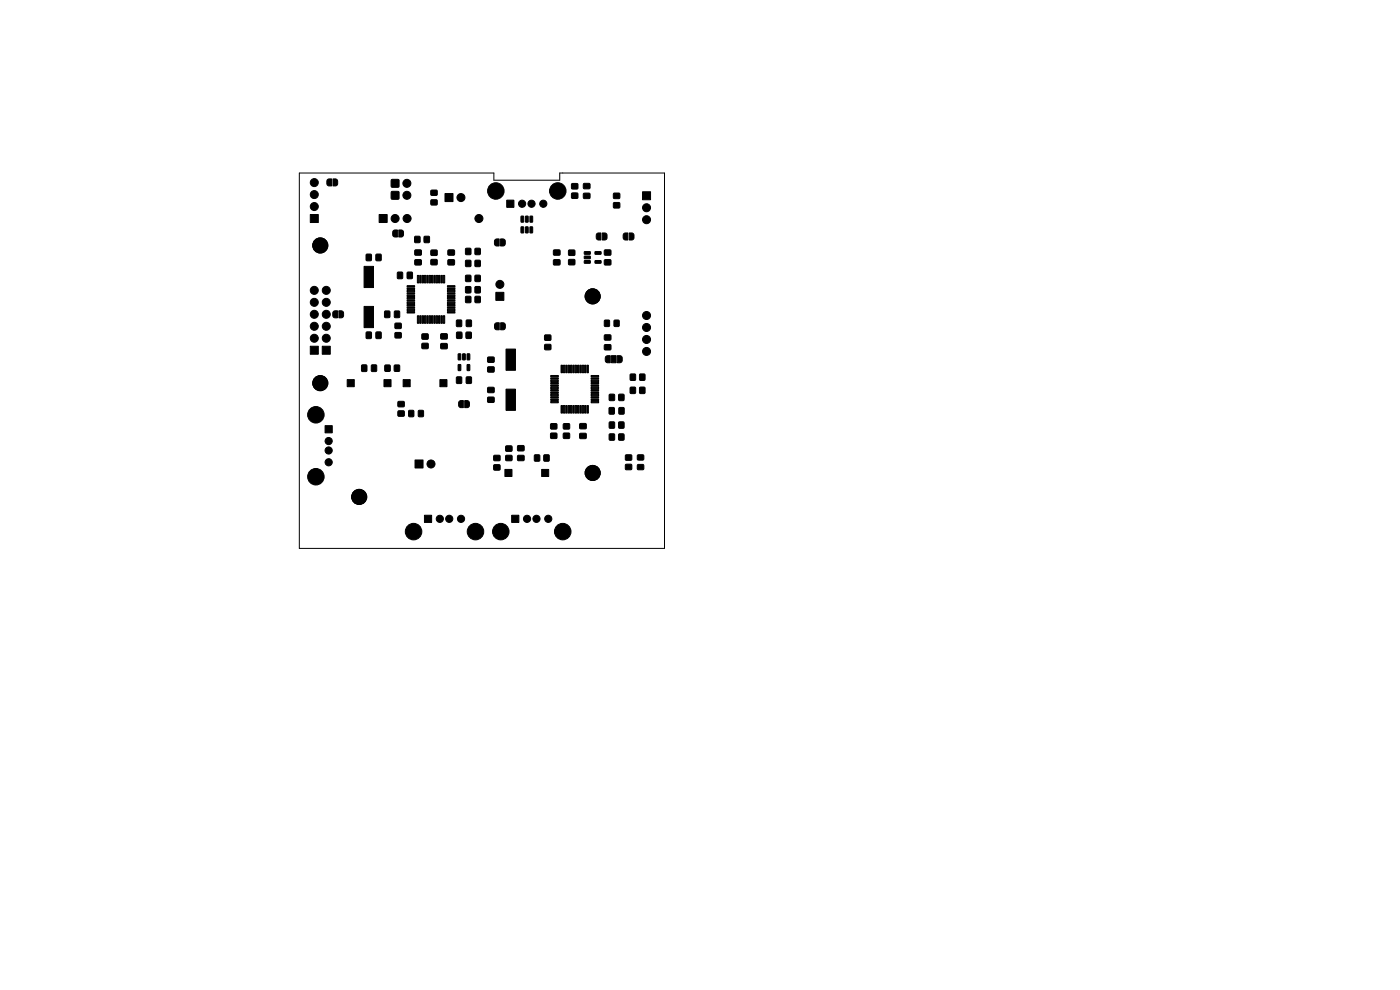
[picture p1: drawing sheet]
<svg xmlns="http://www.w3.org/2000/svg" width="297mm" height="210mm" viewBox="0 0 297 210" stroke-linecap="round" stroke-linejoin="round" font-family="sans-serif">
<g fill="#000" stroke="#000" stroke-width=".21">
<path d="M69.5 38.1l.8-.2v1.5h-.5l-.4-.2-.1-.8zM70.6 37.9l.6 .1 .4 .2v.9l-.3 .3h-.7zM83 38.1h1.6v1.6h-1.6zM65.8 45.5h1.7v1.7h-1.7zM77.7 54h1v1.3h-1zM79.8 54h1v1.3h-1zM80.4 45.5h1.7v1.7h-1.7zM83 40.7h1.6v1.5h-1.6zM83.5 48.9l.8-.1v1.5h-.6l-.3-.2-.1-.8zM84.3 57.8h1.1v1.3h-1.1zM84.6 48.8h.6l.3 .2 .1 .9-.3 .3-.7 .1zM86.4 57.8h1v1.3h-1z"/>
<path d="M88 50.2h1.1v1.2h-1.1zM88 53.1h1.3v1h-1.3zM88 55.1h1.3v1.1h-1.3zM90 50.2h1.1v1.2h-1.1zM91.4 55.1h1.3v1h-1.3zM91.4 53.1h1.3v1h-1.3zM91.4 40.4h1.3v1h-1.3zM91.4 42.4h1.3v1h-1.3zM94.4 41.1h1.7v1.7h-1.7zM95.1 53.1h1.3v1h-1.3zM95.1 55.1h1.3v1.1h-1.3zM98.8 58.4h1.1v1.3h-1.1z"/>
<path d="M98.8 52.7h1.1v1.3h-1.1zM98.8 55.3h1.1v1.2h-1.1zM100.8 58.4h1.1v1.3h-1.1zM100.8 52.7h1.1v1.3h-1.1zM100.8 55.3h1.1v1.2h-1.1zM105.1 50.8l.8-.1v1.5h-.6l-.3-.2-.1-.8zM106.2 50.7h.6l.3 .2 .1 .9-.3 .3-.7 .1zM107.5 42.5h1.5v1.5h-1.5zM110.6 45.9h.5l-.1 1.2h-.5zM110.6 48.1l.5 .1-.1 1.2-.5-.1zM111.5 45.9h.5v1.2h-.5zM111.5 48.1l.5 .1v1.2l-.5-.1z"/>
<path d="M112.5 45.9h.5l-.1 1.2h-.5zM112.5 48.1l.5 .1-.1 1.2-.5-.1zM117.5 55.1h1.3v1.1h-1.3zM117.5 53.1h1.3v1h-1.3zM121.3 41h1.2v1h-1.2zM121.3 39h1.2v1h-1.2zM120.7 53.1h1.2v1h-1.2zM120.7 55.1h1.2v1h-1.2zM124 53.4h1.2v.5h-1.2zM124 54.4l1.2-.1v.5l-1.2 .1zM124 55.3h1.2v.5h-1.2zM123.8 41h1.3v1.1h-1.3z"/>
<path d="M123.8 39h1.3v1h-1.3zM126.2 55.3h1.2l.1 .5h-1.2zM126.2 53.4h1.2l.1 .5h-1.2zM126.7 49.5l.8-.1v1.5h-.6l-.3-.2-.1-.8zM127.8 49.4h.6l.3 .2 .1 1-.3 .3h-.7zM128.3 55.1h1.3v1.1h-1.3zM128.3 53.1h1.3v1h-1.3zM130.2 41h1.2v1.1h-1.2zM130.2 43h1.2v1.1h-1.2zM132.4 49.5l.8-.1v1.5h-.6l-.3-.2-.1-.8zM133.5 49.4h.6l.3 .2 .1 1-.3 .3h-.7zM136.3 40.7h1.7v1.7h-1.7z"/>
<path d="M65.8 73.4h1.7v1.7h-1.7zM68.4 73.4h1.7v1.7h-1.7zM70.8 66l.8-.1v1.5h-.6l-.3-.2-.1-.8zM71.9 65.9h.6l.3 .3 .1 .9-.3 .3h-.7zM76.8 77.5h1v1.3h-1zM78.8 77.5h1.1v1.3h-1.1zM77.7 70.5h1v1.3h-1zM77.2 65h2v4.5h-2zM77.2 56.5h2v4.5h-2zM79.8 70.5h1v1.3h-1zM81.6 66h1.1v1.3h-1.1zM81.7 77.5h1v1.2h-1z"/>
<path d="M83.7 77.5h1v1.2h-1zM83.7 66h1v1.3h-1zM83.8 68.6h1.3v1h-1.3zM83.8 70.6h1.3v1h-1.3zM86.4 60.6h1.6v.3h-1.6zM86.4 61.1h1.6v.3h-1.6zM86.4 61.6h1.6v.3h-1.6zM86.4 62.1h1.6v.3h-1.6zM86.4 62.6h1.6v.3h-1.6zM86.4 63.1h1.6v.3h-1.6zM86.4 63.6h1.6v.3h-1.6zM86.4 64.1h1.6v.3h-1.6z"/>
<path d="M86.4 64.6h1.6v.3h-1.6zM86.4 65.1h1.6v.3h-1.6zM86.4 65.6h1.6v.3h-1.6zM86.4 66.1h1.6v.3h-1.6zM88.5 67h.3v1.6h-.3zM88.5 58.4h.3v1.6h-.3zM89 67h.3v1.6h-.3zM89 58.4h.3v1.6h-.3zM89.5 67h.3v1.6h-.3zM89.5 58.4h.3v1.6h-.3zM90 67h.3v1.6h-.3zM90 58.4h.3v1.6h-.3z"/>
<path d="M90.5 67h.3v1.6h-.3zM90.5 58.4h.3v1.6h-.3zM89.5 70.9h1.3v1h-1.3zM89.5 72.9h1.3v1h-1.3zM91 67h.3v1.6h-.3zM91 58.4h.3v1.6h-.3zM91.5 67h.3v1.6h-.3zM91.5 58.4h.3v1.6h-.3zM92 67h.3v1.6h-.3zM92 58.4h.3v1.6h-.3zM92.5 67h.3v1.6h-.3zM92.5 58.4h.3v1.6h-.3z"/>
<path d="M93 67h.3v1.6h-.3zM93 58.4h.3v1.6h-.3zM93.5 67h.3v1.6h-.3zM93.5 58.4h.3v1.6h-.3zM93.5 72.9h1.3v1h-1.3zM93.5 70.8h1.3v1.1h-1.3zM94 67h.3v1.6h-.3zM94 58.4h.3v1.6h-.3zM94.9 66.1h1.6v.3h-1.6zM94.9 65.6h1.6v.3h-1.6zM94.9 65.1h1.6v.3h-1.6zM94.9 64.6h1.6v.3h-1.6z"/>
<path d="M94.9 64.1h1.6v.3h-1.6zM94.9 63.6h1.6v.3h-1.6zM94.9 63.1h1.6v.3h-1.6zM94.9 62.6h1.6v.3h-1.6zM94.9 62.1h1.6v.3h-1.6zM94.9 61.6h1.6v.3h-1.6zM94.9 61.1h1.6v.3h-1.6zM94.9 60.6h1.6v.3h-1.6zM96.9 67.9h1v1.3h-1zM97.2 75.1h.6l-.1 1.2h-.5zM97.2 77.4h.6l-.1 1.2-.5-.1zM96.9 70.5h1.1v1.2h-1.1z"/>
<path d="M98.2 75.1h.5l-.1 1.2h-.5zM98.9 67.9h1.1v1.3h-1.1zM99.1 75.1h.6l-.1 1.2h-.5zM99.1 77.4h.6l-.1 1.2-.5-.1zM98.8 62.9h1.1v1.3h-1.1zM98.8 60.8h1.1v1.3h-1.1zM98.9 70.5h1.1v1.2h-1.1zM100.8 62.9h1.1v1.3h-1.1zM100.8 60.8h1.1v1.3h-1.1zM103.5 77.9h1.3v1h-1.3zM103.5 75.8h1.3v1h-1.3zM105.1 68.6l.8-.1v1.5h-.6l-.3-.3-.1-.7z"/>
<path d="M106.2 68.5h.6l.3 .2 .1 .9-.3 .3-.7 .1zM105.2 62h1.7v1.7h-1.7zM107.4 74h2v4.6h-2zM115.6 71.1h1.2v1h-1.2zM115.6 73.1h1.2v1h-1.2zM116.8 79.7h1.6v.3h-1.6zM119 77.5h.3v1.6h-.3zM119.5 77.5h.3v1.6h-.3zM120 77.5h.3v1.6h-.3zM120.5 77.5h.3v1.6h-.3zM121 77.5h.3v1.6h-.3zM121.5 77.5h.3v1.6h-.3z"/>
<path d="M122 77.5h.3v1.6h-.3zM122.5 77.5h.3v1.6h-.3zM123 77.5h.3v1.6h-.3zM123.5 77.5h.3v1.6h-.3zM124 77.5h.3v1.6h-.3zM124.5 77.5h.3v1.6h-.3zM125.4 79.7h1.6v.3h-1.6zM128.3 68h1v1.2h-1zM128.3 73.1h1.3v1.1h-1.3zM128.3 71.1h1.3v1h-1.3zM128.6 75.6l.9-.2v1.6l-.7-.1-.3-.2-.1-.7zM130.3 68h1v1.2h-1z"/>
<path d="M129.7 75.4h1v1.6h-1zM131 75.4l.6 .1 .3 .2 .1 .9-.3 .3-.7 .1zM133.7 79.4h1.1v1.2h-1.1zM135.7 79.4h1.1v1.2h-1.1zM69 90.3h1.5v1.5h-1.5zM73.7 80.5h1.5v1.5h-1.5zM81.5 80.5h1.5v1.5h-1.5zM85.5 80.5h1.5v1.5h-1.5zM84.5 85.2h1.2v1.1h-1.2zM84.5 87.2h1.2v1.1h-1.2zM86.7 87.1h1v1.3h-1zM88 97.6h1.7v1.7h-1.7z"/>
<path d="M88.8 87.1h1v1.3h-1zM93.3 80.5h1.5v1.5h-1.5zM96.9 80h1v1.3h-1zM97.5 85.1l.8-.1v1.5h-.6l-.3-.3-.1-.7zM98.9 80h1.1v1.3h-1.1zM98.6 85h.6l.3 .2 .1 .9-.3 .3-.7 .1zM103.5 82.2h1.3v1h-1.3zM103.5 84.3h1.3v1h-1.3zM104.8 96.6h1.2v1.1h-1.2zM104.8 98.6h1.2v1.1h-1.2zM107.3 94.6h1.3v1.1h-1.3zM107.3 96.6h1.3v1.1h-1.3z"/>
<path d="M107.4 82.6h2v4.5h-2zM109.8 94.6h1.3v1h-1.3zM109.8 96.6h1.3v1.1h-1.3zM113.4 96.5h1.1v1.3h-1.1zM115.4 96.5h1.1v1.3h-1.1zM116.8 80.1h1.6v.3h-1.6zM116.8 80.7h1.6v.3h-1.6zM116.8 81.1h1.6v.3h-1.6zM116.8 81.7h1.6v.3h-1.6zM116.8 82.1h1.6v.3h-1.6zM116.8 82.7h1.6v.3h-1.6zM116.8 83.1h1.6v.3h-1.6z"/>
<path d="M116.8 83.7h1.6v.3h-1.6zM116.8 84.1h1.6v.3h-1.6zM116.8 84.7h1.6v.3h-1.6zM116.8 85.1h1.6v.3h-1.6zM116.8 89.9h1.3v1.1h-1.3zM116.8 91.9h1.3v1.1h-1.3zM119 86h.3v1.6h-.3zM119.5 86h.3v1.6h-.3zM119.5 91.9h1.3v1.1h-1.3zM119.5 89.9h1.3v1.1h-1.3zM120 86h.3v1.6h-.3zM120.5 86h.3v1.6h-.3z"/>
<path d="M121 86h.3v1.6h-.3zM121.5 86h.3v1.6h-.3zM122 86h.3v1.6h-.3zM122.5 86h.3v1.6h-.3zM123 86h.3v1.6h-.3zM123.5 86h.3v1.6h-.3zM124 86h.3v1.6h-.3zM123 89.9h1.3v1h-1.3zM123 92h1.3v1h-1.3zM124.5 86h.3v1.6h-.3zM125.4 85.1h1.6v.3h-1.6zM125.4 84.7h1.6v.3h-1.6z"/>
<path d="M125.4 84.1h1.6v.3h-1.6zM125.4 83.7h1.6v.3h-1.6zM125.4 83.1h1.6v.3h-1.6zM125.4 82.7h1.6v.3h-1.6zM125.4 82.1h1.6v.3h-1.6zM125.4 81.7h1.6v.3h-1.6zM125.4 81.1h1.6v.3h-1.6zM125.4 80.7h1.6v.3h-1.6zM125.4 80.1h1.6v.3h-1.6zM129.3 86.5h1v1.3h-1zM129.3 89.5h1v1.3h-1zM129.3 83.7h1v1.2h-1z"/>
<path d="M129.3 92.1h1v1.2h-1zM131.3 89.5h1v1.3h-1zM131.3 83.7h1v1.2h-1zM131.3 86.5h1.1v1.3h-1.1zM131.3 92.1h1v1.2h-1zM132.7 98.5h1.3v1.1h-1.3zM132.7 96.5h1.3v1.1h-1.3zM133.7 82.2h1.1v1.2h-1.1zM135.3 98.6h1.2v1h-1.2zM135.3 96.5h1.2v1h-1.2zM135.7 82.2h1.1v1.2h-1.1zM90 109.3h1.6v1.5h-1.6z"/>
<path d="M107.1 99.6h1.5v1.5h-1.5zM108.5 109.3h1.6v1.5h-1.6zM114.9 99.6h1.5v1.5h-1.5z"/>
<circle cx="66.7" cy="38.7" r=".5"/>
<circle cx="66.7" cy="38.7" r=".85"/>
<circle cx="83.8" cy="38.9" r=".5"/>
<circle cx="86.3" cy="38.9" r=".85"/>
<circle cx="86.3" cy="38.9" r=".5"/>
<circle cx="66.7" cy="46.4" r=".5"/>
<circle cx="66.7" cy="43.8" r=".5"/>
<circle cx="66.7" cy="41.3" r=".5"/>
<circle cx="66.7" cy="43.8" r=".85"/>
<circle cx="66.7" cy="41.3" r=".85"/>
<circle cx="67.9" cy="52.1" r="1.6"/>
<circle cx="81.3" cy="46.4" r=".5"/>
<circle cx="83.8" cy="41.4" r=".5"/>
<circle cx="83.8" cy="46.4" r=".5"/>
<circle cx="83.8" cy="46.4" r=".85"/>
<circle cx="86.3" cy="41.4" r=".85"/>
<circle cx="86.3" cy="41.4" r=".5"/>
<circle cx="86.4" cy="46.4" r=".5"/>
<circle cx="86.4" cy="46.4" r=".85"/>
<circle cx="95.2" cy="41.9" r=".5"/>
<circle cx="97.8" cy="41.9" r=".5"/>
<circle cx="97.8" cy="41.9" r=".85"/>
<circle cx="101.6" cy="46.4" r=".5"/>
<circle cx="101.6" cy="46.4" r=".85"/>
<circle cx="105.2" cy="40.5" r="1.15"/>
<circle cx="105.2" cy="40.5" r="1.75"/>
<circle cx="108.3" cy="43.2" r=".46"/>
<circle cx="110.8" cy="43.2" r=".76"/>
<circle cx="110.8" cy="43.2" r=".46"/>
<circle cx="112.8" cy="43.2" r=".76"/>
<circle cx="112.8" cy="43.2" r=".46"/>
<circle cx="115.3" cy="43.2" r=".76"/>
<circle cx="115.3" cy="43.2" r=".46"/>
<circle cx="118.3" cy="40.5" r="1.75"/>
<circle cx="118.3" cy="40.5" r="1.15"/>
<circle cx="137.2" cy="41.5" r=".5"/>
<circle cx="137.2" cy="44.1" r=".5"/>
<circle cx="137.2" cy="46.6" r=".5"/>
<circle cx="137.2" cy="46.6" r=".85"/>
<circle cx="137.2" cy="44.1" r=".85"/>
<circle cx="66.7" cy="66.7" r=".5"/>
<circle cx="66.7" cy="61.6" r=".5"/>
<circle cx="66.7" cy="64.1" r=".5"/>
<circle cx="66.7" cy="74.3" r=".5"/>
<circle cx="66.7" cy="69.2" r=".5"/>
<circle cx="66.7" cy="71.8" r=".5"/>
<circle cx="66.7" cy="69.2" r=".85"/>
<circle cx="66.7" cy="66.7" r=".85"/>
<circle cx="66.7" cy="64.1" r=".85"/>
<circle cx="66.7" cy="61.6" r=".85"/>
<circle cx="66.7" cy="71.8" r=".85"/>
<circle cx="69.2" cy="61.6" r=".5"/>
<circle cx="69.2" cy="69.2" r=".5"/>
<circle cx="69.2" cy="71.8" r=".5"/>
<circle cx="69.2" cy="66.7" r=".5"/>
<circle cx="69.2" cy="74.3" r=".5"/>
<circle cx="69.2" cy="64.1" r=".5"/>
<circle cx="69.2" cy="66.7" r=".85"/>
<circle cx="69.2" cy="64.1" r=".85"/>
<circle cx="69.2" cy="61.6" r=".85"/>
<circle cx="69.2" cy="69.2" r=".85"/>
<circle cx="69.2" cy="71.8" r=".85"/>
<circle cx="106" cy="60.3" r=".5"/>
<circle cx="106" cy="62.9" r=".5"/>
<circle cx="106" cy="60.3" r=".85"/>
<circle cx="125.7" cy="62.9" r="1.6"/>
<circle cx="137.2" cy="66.9" r=".5"/>
<circle cx="137.2" cy="72" r=".5"/>
<circle cx="137.2" cy="74.5" r=".5"/>
<circle cx="137.2" cy="69.5" r=".5"/>
<circle cx="137.2" cy="72" r=".85"/>
<circle cx="137.2" cy="69.5" r=".85"/>
<circle cx="137.2" cy="66.9" r=".85"/>
<circle cx="137.2" cy="74.5" r=".85"/>
<circle cx="67" cy="88" r="1.75"/>
<circle cx="67" cy="88" r="1.15"/>
<circle cx="67.9" cy="81.3" r="1.6"/>
<circle cx="69.7" cy="98.1" r=".76"/>
<circle cx="69.7" cy="95.6" r=".76"/>
<circle cx="69.7" cy="93.6" r=".76"/>
<circle cx="69.7" cy="98.1" r=".46"/>
<circle cx="69.7" cy="91.1" r=".46"/>
<circle cx="69.7" cy="95.6" r=".46"/>
<circle cx="69.7" cy="93.6" r=".46"/>
<circle cx="88.9" cy="98.4" r=".5"/>
<circle cx="91.4" cy="98.4" r=".85"/>
<circle cx="91.4" cy="98.4" r=".5"/>
<circle cx="67" cy="101.1" r="1.75"/>
<circle cx="67" cy="101.1" r="1.15"/>
<circle cx="76.2" cy="105.4" r="1.6"/>
<circle cx="87.7" cy="112.8" r="1.75"/>
<circle cx="87.7" cy="112.8" r="1.15"/>
<circle cx="90.8" cy="110.1" r=".46"/>
<circle cx="93.3" cy="110.1" r=".46"/>
<circle cx="93.3" cy="110.1" r=".76"/>
<circle cx="95.3" cy="110.1" r=".76"/>
<circle cx="95.3" cy="110.1" r=".46"/>
<circle cx="97.8" cy="110.1" r=".76"/>
<circle cx="97.8" cy="110.1" r=".46"/>
<circle cx="100.9" cy="112.8" r="1.75"/>
<circle cx="100.9" cy="112.8" r="1.15"/>
<circle cx="106.2" cy="112.8" r="1.75"/>
<circle cx="106.2" cy="112.8" r="1.15"/>
<circle cx="109.3" cy="110.1" r=".46"/>
<circle cx="111.8" cy="110.1" r=".76"/>
<circle cx="111.8" cy="110.1" r=".46"/>
<circle cx="113.8" cy="110.1" r=".76"/>
<circle cx="113.8" cy="110.1" r=".46"/>
<circle cx="116.3" cy="110.1" r=".76"/>
<circle cx="116.3" cy="110.1" r=".46"/>
<circle cx="119.4" cy="112.8" r="1.75"/>
<circle cx="119.4" cy="112.8" r="1.15"/>
<circle cx="125.7" cy="100.3" r="1.6"/>
</g>
<path d="M63.5 36.7h41.3v1.5h13.9v-1.5h22.3v79.6h-77.5z" fill="none" stroke="#000" stroke-width=".21"/>
</svg>
